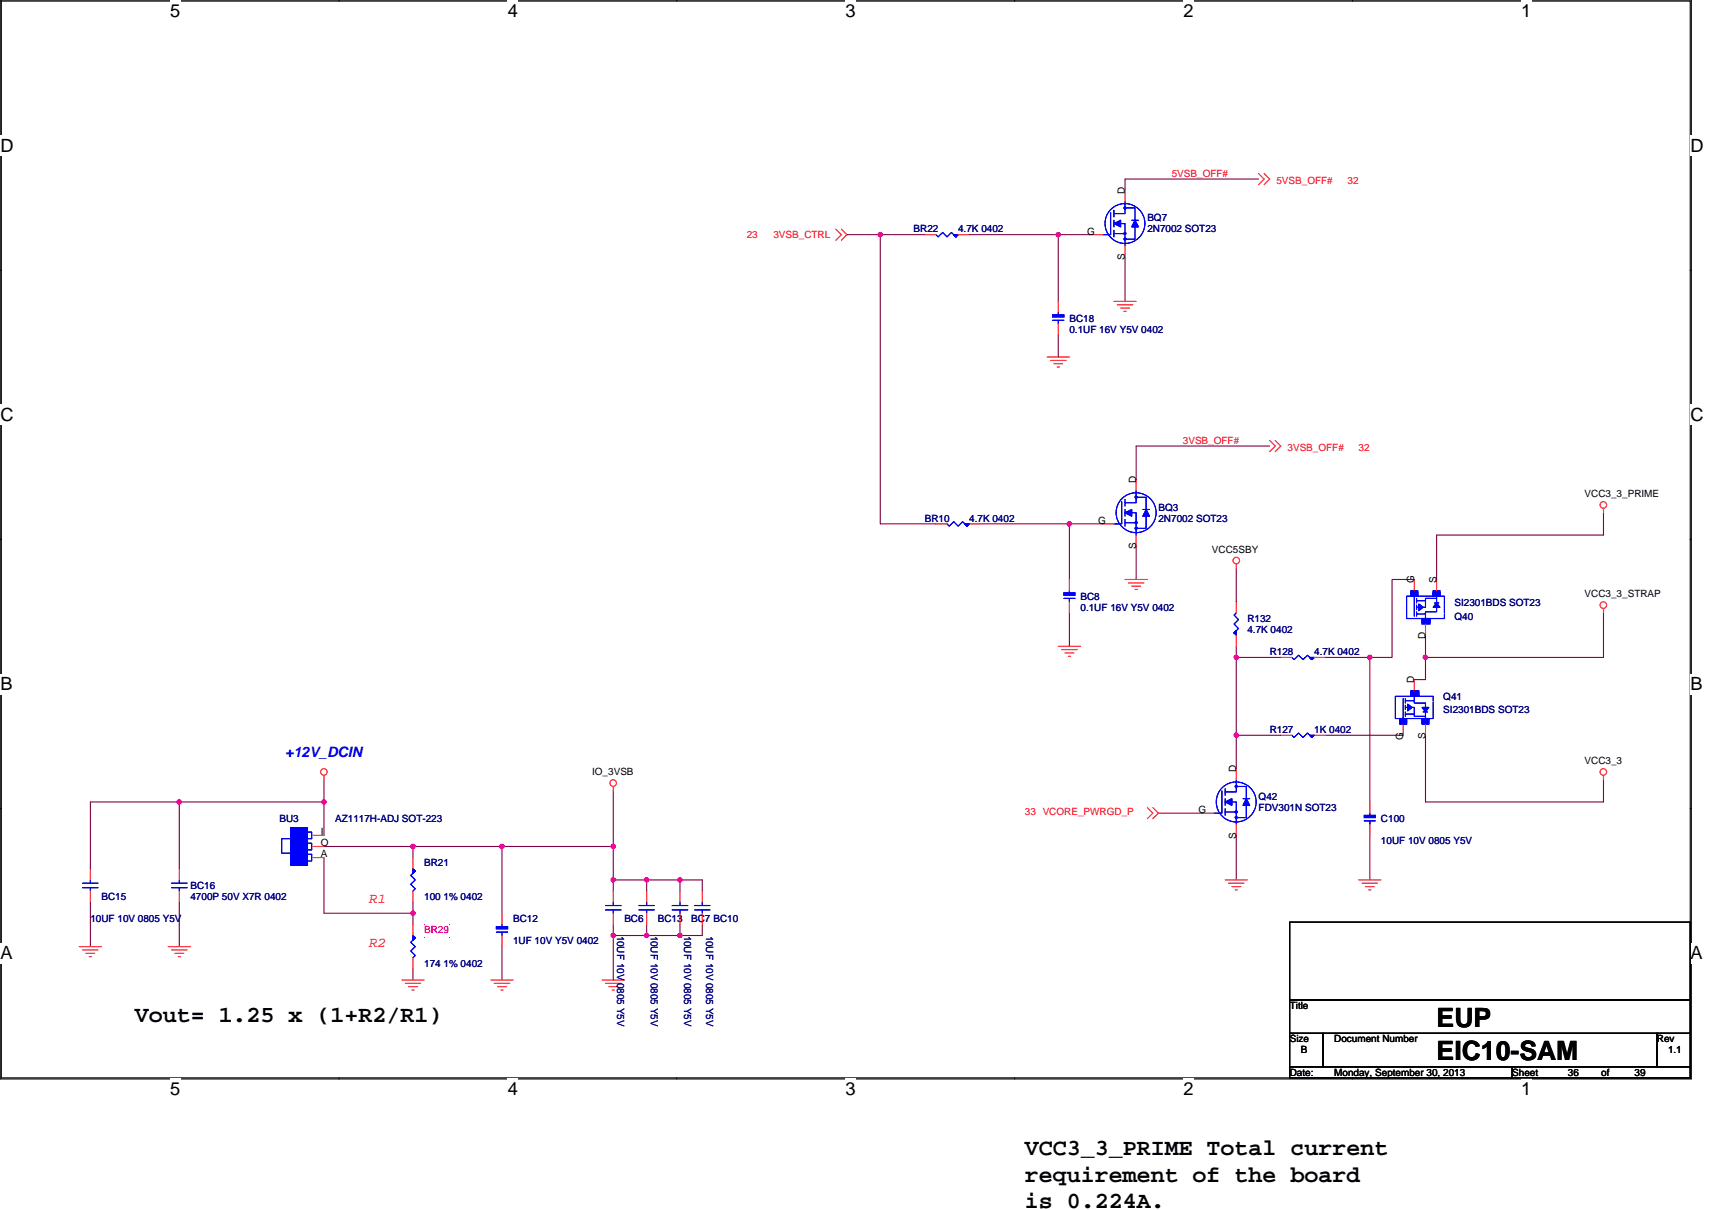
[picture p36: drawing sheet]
<svg xmlns="http://www.w3.org/2000/svg" width="297mm" height="210mm" viewBox="0 0 297 210" stroke-linecap="round" stroke-linejoin="round" font-family="sans-serif">
<defs><g id="words">
<g font-size="4.6">
<text x="249.3" y="178.2">EUP</text>
<text x="249.3" y="184">EIC10-SAM</text>
</g>
<g font-size="4">
<text x="23.4" y="177.3">Vout= 1.25 x (1+R2/R1)</text>
<text x="177.8" y="200.5">VCC3_3_PRIME Total current</text>
<text x="177.8" y="205.1">requirement of the board</text>
<text x="177.8" y="209.7">is 0.224A.</text>
</g>
<g font-size="3.2">
<text x="29.5" y="2.9">5</text>
<text x="88.1" y="2.9">4</text>
<text x="146.7" y="2.9">3</text>
<text x="205.3" y="2.9">2</text>
<text x="263.9" y="2.9">1</text>
<text x=".1" y="26.4">D</text>
<text x="293.3" y="26.4">D</text>
<text x=".1" y="73.1">C</text>
<text x="293.3" y="73.1">C</text>
<text x=".1" y="119.8">B</text>
<text x="293.3" y="119.8">B</text>
<text x=".1" y="166.5">A</text>
<text x="293.3" y="166.5">A</text>
<text x="29.5" y="190">5</text>
<text x="88.1" y="190">4</text>
<text x="146.7" y="190">3</text>
<text x="205.3" y="190">2</text>
<text x="263.9" y="190">1</text>
</g>
<text font-size="2.5" fill="#00f" x="49.5" y="131.4">+12V_DCIN</text>
<g font-size="2.5" fill="#f00">
<text x="63.9" y="156.7">R1</text>
<text x="63.9" y="164.4">R2</text>
</g>
<g font-size="1.7">
<text x="195.2" y="33.6" transform="rotate(-90 195.2 33.6)">D</text>
<text x="188.6" y="40.7">G</text>
<text x="195.2" y="45.1" transform="rotate(-90 195.2 45.1)">S</text>
<text x="197.1" y="83.8" transform="rotate(-90 197.1 83.8)">D</text>
<text x="274.9" y="86.3">VCC3_3_PRIME</text>
<text x="190.6" y="90.9">G</text>
<text x="197.1" y="95.4" transform="rotate(-90 197.1 95.4)">S</text>
<text x="210.3" y="95.9">VCC5SBY</text>
<text x="245.4" y="101.2" transform="rotate(-90 245.4 101.2)">G</text>
<text x="249.2" y="101.2" transform="rotate(-90 249.2 101.2)">S</text>
<text x="274.9" y="103.7">VCC3_3_STRAP</text>
<text x="247.3" y="110.9" transform="rotate(-90 247.3 110.9)">D</text>
<text x="245.4" y="118.5" transform="rotate(-90 245.4 118.5)">D</text>
<text x="243.4" y="128.4" transform="rotate(-90 243.4 128.4)">G</text>
<text x="247.3" y="128.2" transform="rotate(-90 247.3 128.2)">S</text>
<text x="102.7" y="134.6">IO_3VSB</text>
<text x="214.5" y="134" transform="rotate(-90 214.5 134)">D</text>
<text x="274.9" y="132.6">VCC3_3</text>
<text x="207.9" y="141.1">G</text>
<text x="55.6" y="146.9">O</text>
<text x="55.6" y="144.9">I</text>
<text x="55.6" y="148.8">A</text>
<text x="214.5" y="145.5" transform="rotate(-90 214.5 145.5)">S</text>
<text x="223.8" y="175.1">Title</text>
<text x="223.8" y="180.9">Size</text>
<text x="225.7" y="182.8">B</text>
<text x="231.5" y="180.9">Document Number</text>
<text x="287.5" y="180.9">Rev</text>
<text x="289.4" y="182.8">1.1</text>
<text x="223.8" y="186.7">Date:</text>
<text x="231.5" y="186.7">Monday, September 30, 2013</text>
<text x="262.4" y="186.7">Sheet</text>
<text x="272" y="186.7">36</text>
<text x="277.8" y="186.7">of</text>
<text x="283.6" y="186.7">39</text>
</g>
<g font-size="1.7" fill="#f00">
<text x="203.3" y="30.7">5VSB_OFF#</text>
<text x="221.5" y="31.9">5VSB_OFF#</text>
<text x="233.8" y="31.9">32</text>
<text x="129.6" y="41.3">23</text>
<text x="134.2" y="41.3">3VSB_CTRL</text>
<text x="205.2" y="77">3VSB_OFF#</text>
<text x="223.4" y="78.2">3VSB_OFF#</text>
<text x="235.7" y="78.2">32</text>
<text x="177.8" y="141.5">33 VCORE_PWRGD_P</text>
</g>
<g font-size="1.7" fill="#000080">
<text x="158.5" y="40.3">BR22</text>
<text x="166.2" y="40.3">4.7K 0402</text>
<text x="199.1" y="38.4">BQ7</text>
<text x="199.1" y="40.3">2N7002 SOT23</text>
<text x="185.5" y="55.8">BC18</text>
<text x="185.5" y="57.7">0.1UF 16V Y5V 0402</text>
<text x="201" y="88.6">BQ3</text>
<text x="160.5" y="90.5">BR10</text>
<text x="168.2" y="90.5">4.7K 0402</text>
<text x="201" y="90.5">2N7002 SOT23</text>
<text x="187.5" y="104.1">BC8</text>
<text x="187.5" y="106">0.1UF 16V Y5V 0402</text>
<text x="216.4" y="107.9">R132</text>
<text x="252.3" y="107.5">Q40</text>
<text x="252.3" y="105.2">SI2301BDS SOT23</text>
<text x="216.4" y="109.8">4.7K 0402</text>
<text x="220.3" y="113.7">R128</text>
<text x="228" y="113.7">4.7K 0402</text>
<text x="250.4" y="121.4">Q41</text>
<text x="250.4" y="123.7">SI2301BDS SOT23</text>
<text x="220.3" y="127.2">R127</text>
<text x="228" y="127.2">1K 0402</text>
<text x="48.5" y="142.7">BU3</text>
<text x="58.1" y="142.7">AZ1117H-ADJ SOT-223</text>
<text x="218.4" y="138.8">Q42</text>
<text x="218.4" y="140.7">FDV301N SOT23</text>
<text x="239.6" y="142.7">C100</text>
<text x="239.6" y="146.5">10UF 10V 0805 Y5V</text>
<text x="33" y="154.2">BC16</text>
<text x="73.6" y="150.4">BR21</text>
<text x="15.7" y="160">10UF 10V 0805 Y5V</text>
<text x="17.6" y="156.2">BC15</text>
<text x="33" y="156.2">4700P 50V X7R 0402</text>
<text x="73.6" y="156.2">100 1% 0402</text>
<text x="89" y="160">BC12</text>
<text x="108.3" y="160">BC6</text>
<text x="114.1" y="160">BC13</text>
<text x="119.9" y="160">BC7 BC10</text>
<text x="73.6" y="167.7">174 1% 0402</text>
<text x="89" y="163.9">1UF 10V Y5V 0402</text>
<text x="107.1" y="162.3" transform="rotate(90 107.1 162.3)">10UF 10V 0805 Y5V</text>
<text x="112.9" y="162.3" transform="rotate(90 112.9 162.3)">10UF 10V 0805 Y5V</text>
<text x="118.7" y="162.3" transform="rotate(90 118.7 162.3)">10UF 10V 0805 Y5V</text>
<text x="122.6" y="162.3" transform="rotate(90 122.6 162.3)">10UF 10V 0805 Y5V</text>
</g>
<text font-size="1.7" fill="#f0f" x="73.6" y="162">BR29</text>
</g></defs>
<path d="M0 0h293.5v187.2h-293.5zM.2 .2h293.1v186.8h-293.1z" fill="none" stroke="#000" stroke-width=".19"/>
<g fill="#fff">
<path d="M29.5 .1h1.8v3.5h-1.8z"/>
<path d="M29.5 187.2h1.8v3.5h-1.8z"/>
</g>
<path d="M58.8 0v.2M58.8 187v.2" fill="none" stroke="#000" stroke-width=".19"/>
<g fill="#fff">
<path d="M88.1 .1h1.8v3.5h-1.8z"/>
<path d="M88.1 187.2h1.8v3.5h-1.8z"/>
</g>
<path d="M117.4 0v.2M117.4 187v.2" fill="none" stroke="#000" stroke-width=".19"/>
<g fill="#fff">
<path d="M146.7 .1h1.8v3.5h-1.8z"/>
<path d="M146.7 187.2h1.8v3.5h-1.8z"/>
</g>
<path d="M176 0v.2M176 187v.2" fill="none" stroke="#000" stroke-width=".19"/>
<g fill="#fff">
<path d="M205.3 .1h1.8v3.5h-1.8z"/>
<path d="M205.3 187.2h1.8v3.5h-1.8z"/>
</g>
<path d="M234.7 0v.2M234.7 187v.2" fill="none" stroke="#000" stroke-width=".19"/>
<g fill="#fff">
<path d="M263.9 .1h1.8v3.5h-1.8z"/>
<path d="M263.9 187.2h1.8v3.5h-1.8z"/>
<path d="M.1 23.5h2.3v3.6h-2.3z"/>
<path d="M293.3 23.5h2.3v3.6h-2.3z"/>
<path d="M.1 70.3h2.3v3.5h-2.3z"/>
<path d="M293.3 70.3h2.3v3.5h-2.3z"/>
</g>
<path d="M0 46.9h.2M293.3 46.9h.2" fill="none" stroke="#000" stroke-width=".19"/>
<g fill="#fff">
<path d="M.1 117h2.1v3.5h-2.1z"/>
<path d="M293.3 117h2.1v3.5h-2.1z"/>
</g>
<path d="M0 93.6h.2M293.3 93.6h.2" fill="none" stroke="#000" stroke-width=".19"/>
<path d="M.1 93.6v.1z" fill="#000" stroke="#000" stroke-width=".17"/>
<g fill="#fff">
<path d="M.1 163.7h2.1v3.5h-2.1z"/>
<path d="M293.3 163.7h2.1v3.5h-2.1z"/>
</g>
<path d="M0 140.3h.2M293.3 140.3h.2M223.8 179.3h5.8v5.8h-5.8zM223.8 160h69.5v13.5h-69.5zM223.8 173.5h69.5v5.8h-69.5zM229.6 179.3h57.9v5.8h-57.9zM287.5 179.3h5.8v5.8h-5.8zM223.8 185.1h38.6v1.9h-38.6zM262.4 185.1h30.9v1.9h-30.9z" fill="none" stroke="#000" stroke-width=".19"/>
<g fill="none" stroke="#800040" stroke-width=".19">
<path d="M218.4 31.1h-23.2v1.9M146.9 40.7h5.8v50.2h9.7M152.7 40.7h7.8M168.2 40.7h15.4M183.6 40.7h5.8M183.6 40.7v11.6M183.6 58.1v3.9M195.2 44.6v7.7M220.3 77.4h-23.2v5.8M170.1 90.9h15.4M185.5 90.9v9.7M185.5 90.9h5.8"/>
<path d="M197.1 94.8v5.8M214.5 98.6v5.8M278.2 89v3.9h-28.9v7.7M185.5 106.4v5.8M214.5 112.2v1.9h7.7M214.5 114.1v13.5h7.7M230 114.1h7.7M237.7 114.1v25.1M245.4 100.6h-3.9v13.5h-3.8M247.3 114.1v3.8h-1.9M247.3 110.2v3.9M278.2 106.4v7.7h-30.9"/>
<path d="M31.1 139.2h25.1M31.1 139.2v11.6M31.1 139.2h-15.4v11.6M56.2 135.3v3.9M56.2 139.2v5.8M106.4 137.2v9.7M214.5 127.6v5.8M230 127.6h13.5M247.3 127.6v11.6h30.9v-3.9M15.7 156.5v7.8M31.1 156.5v7.8M56.2 148.8v9.7h15.4"/>
<path d="M56.2 146.9h15.4M71.6 156.5v2M71.6 146.9v1.9M71.6 158.5v1.9M71.6 146.9h15.5M87.1 146.9h19.3M87.1 146.9v11.6M106.4 152.7v1.9M106.4 152.7h5.8M106.4 146.9v5.8M112.2 152.7v1.9M112.2 152.7h5.8v1.9"/>
<path d="M118 152.7h3.9v1.9M201 141.1h7.7M214.5 145v7.7M237.7 145v7.7M71.6 168.1v2M87.1 164.3v5.8M106.4 162.3v7.8M106.4 160.4v1.9M112.2 160.4v1.9h-5.8M112.2 162.3h5.8M118 160.4v1.9M121.9 160.4v1.9h-3.9"/>
</g>
<g fill="#f0f" stroke="#f0f" stroke-width=".19">
<circle cx="214.5" cy="127.6" r=".38"/>
<circle cx="183.6" cy="40.7" r=".38"/>
<circle cx="247.3" cy="114.1" r=".38"/>
<circle cx="185.5" cy="90.9" r=".38"/>
<circle cx="214.5" cy="114.1" r=".38"/>
<circle cx="237.7" cy="114.1" r=".38"/>
<circle cx="87.1" cy="146.9" r=".38"/>
<circle cx="71.7" cy="146.9" r=".38"/>
<circle cx="71.6" cy="158.5" r=".38"/>
<circle cx="56.2" cy="139.2" r=".38"/>
<circle cx="31.1" cy="139.2" r=".38"/>
<circle cx="106.4" cy="162.3" r=".38"/>
<circle cx="112.2" cy="162.3" r=".38"/>
<circle cx="106.4" cy="152.7" r=".38"/>
<circle cx="112.2" cy="152.7" r=".38"/>
<circle cx="106.4" cy="146.9" r=".38"/>
<circle cx="118" cy="152.7" r=".38"/>
<circle cx="118" cy="162.3" r=".38"/>
<circle cx="152.7" cy="40.7" r=".38"/>
</g>
<g fill="none" stroke="#f00" stroke-width=".19">
<path d="M145 39.8l1 .9-1 1M146 39.8l.9 .9-.9 1M218.4 30.1l.9 1-.9 .9M219.3 30.1l1 1-1 .9M193.3 52.3h3.8M193.8 52.9h2.8M194.4 53.5h1.6M195 54h.4M181.7 62h3.8M182.3 62.5h2.7M182.9 63.1h1.5M183.4 63.7h.4"/>
<path d="M220.3 76.4l1 1-1 1M221.3 76.4l.9 1-.9 1M162.4 90.9h1.9M168.2 90.9h1.9M191.3 90.9h2M197.1 83.2v1.9M197.1 92.9v1.9M214.5 97.9v.7M278.2 88.2v.8M183.6 112.2h3.9M184.2 112.7h2.7M184.8 113.3h1.5"/>
<path d="M185.4 113.9h.3M185.5 100.6v1.9M185.5 104.4v2M195.2 100.6h3.9M195.8 101.2h2.7M196.4 101.7h1.5M196.9 102.3h.4M278.2 105.6v.8M56.2 134.6v.7M106.4 136.5v.7M222.2 127.6h2M228 127.6h2"/>
<path d="M278.2 134.6v.7M15.7 150.8v1.9M15.7 154.6v1.9M71.6 148.8v2M71.6 154.6v1.9M106.4 154.6v1.9M106.4 158.5v1.9M112.2 154.6v1.9M112.2 158.5v1.9M118 154.6v1.9M118 158.5v1.9M199.1 140.1l.9 1-.9 1"/>
<path d="M200 140.1l1 1-1 1M212.6 152.7h3.8M213.1 153.3h2.8M213.7 153.9h1.6M214.3 154.4h.4M235.7 152.7h3.9M236.3 153.3h2.7M236.9 153.9h1.5M237.5 154.4h.4M13.7 164.3h3.9M14.3 164.8h2.7M14.9 165.4h1.5"/>
<path d="M15.5 166h.4M29.2 164.3h3.8M29.8 164.8h2.7M30.3 165.4h1.6M30.9 166h.4M69.7 170.1h3.9M70.3 170.6h2.7M70.9 171.2h1.5M71.5 171.8h.4M85.2 170.1h3.8M85.7 170.6h2.8M86.3 171.2h1.6"/>
<path d="M86.9 171.8h.4M104.5 170.1h3.8M105 170.6h2.8M105.6 171.2h1.6M106.2 171.8h.4"/>
<circle cx="214.5" cy="97.3" r=".57"/>
<circle cx="278.2" cy="87.6" r=".57"/>
<circle cx="278.2" cy="105" r=".57"/>
<circle cx="56.2" cy="134" r=".57"/>
<circle cx="106.4" cy="135.9" r=".57"/>
<circle cx="278.2" cy="134" r=".57"/>
</g>
<g fill="#00f" stroke="#00f" stroke-width=".19">
<path d="M198.9 88.4l.5 1.2h-1.1z"/>
<path d="M195.2 89l1.2-.6v1.2z"/>
<path d="M184.6 102.9h1.9v.4h-1.9z" fill-rule="evenodd"/>
<path d="M184.6 102.9h1.9v.4h-1.9z" fill-rule="evenodd"/>
<path d="M227.2 127.6h.8l-.4 .4z" fill-rule="evenodd"/>
<path d="M227.2 127.6h.8l-.4 .4z" fill-rule="evenodd"/>
<path d="M167.4 90.9h.8l-.4 .4z" fill-rule="evenodd"/>
<path d="M167.4 90.9h.8l-.4 .4z" fill-rule="evenodd"/>
<path d="M71.6 150.8l.4 .4-.4 .3 .4-.3-.4 .3z" fill-rule="evenodd"/>
<path d="M71.6 150.8l.4 .4-.4 .3 .4-.3-.4 .3z" fill-rule="evenodd"/>
<path d="M71.6 162.3l.4 .4-.4 .4 .4-.4-.4 .4z" fill-rule="evenodd"/>
<circle cx="197.1" cy="86.3" r=".19"/>
<circle cx="197.1" cy="90.7" r=".18"/>
<circle cx="197.1" cy="91.7" r=".18"/>
</g>
<g fill="none" stroke="#00f" stroke-width=".19">
<path d="M164.3 90.9l.4 .4 .8-.8 .7 .8 .8-.8 .8 .8 .4-.4M194.6 87.1v3.8h-1.3M195.2 88.4v1.2M195.2 86.7v1.1M195.2 90.1v1.2M195.2 90.7h1.9v2.2M195.2 89h1.9v1.7M197.1 85.1v2.1h-1.9M197.1 86.3h1.8v5.4h-1.8M198.3 88.4h1.1M184.6 103.8h1.9M185.5 103.8v.6"/>
<path d="M185.5 102.5v.4M224.2 127.6l.3 .4 .8-.8 .8 .8 .8-.8 .7 .8 .4-.4M14.3 153.3h2.7M14.3 154.1h2.7M15.7 154.1v.5M15.7 152.7v.6M71.6 150.8l.4 .4-.7 .7 .7 .8-.7 .8 .7 .7-.4 .4M105 157.1h2.8M105 157.9h2.8M106.4 157.9v.6M106.4 156.5v.6M110.8 157.1h2.7"/>
<path d="M110.8 157.9h2.7M112.2 157.9v.6M112.2 156.5v.6M116.6 157.1h2.7M116.6 157.9h2.7M118 157.9v.6M118 156.5v.6M71.6 162.3l.4 .4-.7 .8 .7 .8-.7 .7 .7 .8-.4 .4"/>
<circle cx="197.1" cy="89" r="3.5"/>
</g>
<g fill="#f0f">
<path d="M73.5 160.3h.2v.2h-.2z"/>
<path d="M77.9 160.3h.2v.2h-.2z"/>
<path d="M77.9 162.6h.2v.2h-.2z"/>
<path d="M73.5 162.6h.2v.2h-.2z"/>
</g>
<path d="M71.6 162.3l.4 .4-.7 .8 .7 .8-.7 .7 .7 .8-.4 .4" fill="none" stroke="#00f" stroke-width=".19"/>
<path d="M71.6 162.3l.4 .4-.4 .4 .4-.4-.4 .4z" fill-rule="evenodd" fill="#00f" stroke="#00f" stroke-width=".19"/>
<g fill="#f0f">
<path d="M73.5 160.3h.2v.2h-.2z"/>
<path d="M77.9 160.3h.2v.2h-.2z"/>
<path d="M77.9 162.6h.2v.2h-.2z"/>
<path d="M73.5 162.6h.2v.2h-.2z"/>
</g>
<g fill="none" stroke="#f00" stroke-width=".19">
<path d="M195.2 33v1.9M160.5 40.7h1.9M166.2 40.7h2M183.6 52.3v2M183.6 56.2v1.9M189.4 40.7h1.9M195.2 42.7v1.9M214.5 104.4v2M214.5 110.2v2M222.2 114.1h2M228 114.1h2M245.4 100.6v1.9"/>
<path d="M245.4 117.9v2M247.3 108.3v1.9M249.3 100.6v1.9M214.5 133.4v1.9M237.7 139.2v1.9M243.5 125.7v1.9M247.3 125.7v1.9M31.1 150.8v1.9M31.1 154.6v1.9M54.3 146.9h1.9M54.3 145h1.9M54.3 148.8h1.9"/>
<path d="M87.1 158.5v1.9M121.9 154.6v1.9M121.9 158.5v1.9M208.7 141.1h1.9M214.5 143v2M237.7 143v2M71.6 160.4v1.9M71.6 166.2v1.9M87.1 162.3v2"/>
</g>
<g fill="#00f" stroke="#00f" stroke-width=".19">
<path d="M244.2 122.2l.8 .6-.8 .6z"/>
<path d="M246.7 122.8h1.2l-.6 .7z"/>
<path d="M246.2 104.8l.7 .6-.7 .6z"/>
<path d="M249.3 104.6l.5 .8h-1.1z"/>
<path d="M216.2 138.6l.6 1.2h-1.1z"/>
<path d="M212.6 139.2l1.1-.6v1.2z"/>
<path d="M196.9 38.2l.6 1.2h-1.1z"/>
<path d="M193.3 38.8l1.1-.6v1.2z"/>
<path d="M236.7 141.5h1.9v.4h-1.9z" fill-rule="evenodd"/>
<path d="M236.7 141.5h1.9v.4h-1.9z" fill-rule="evenodd"/>
<path d="M242.9 124.7h1.1v1h-1.1z" fill-rule="evenodd"/>
<path d="M246.7 124.7h1.2v1h-1.2z" fill-rule="evenodd"/>
<path d="M244.8 119.9h1.4v.9h-1.4z" fill-rule="evenodd"/>
<path d="M242.9 124.7h1.1v1h-1.1z" fill-rule="evenodd"/>
<path d="M246.7 124.7h1.2v1h-1.2z" fill-rule="evenodd"/>
<path d="M244.8 119.9h1.4v.9h-1.4z" fill-rule="evenodd"/>
<path d="M50.4 143.6h2.9v6.6h-2.9z" fill-rule="evenodd"/>
<path d="M50.4 143.6h2.9v6.6h-2.9z" fill-rule="evenodd"/>
<path d="M165.5 40.7h.7l-.3 .4z" fill-rule="evenodd"/>
<path d="M165.5 40.7h.7l-.3 .4z" fill-rule="evenodd"/>
<path d="M182.6 54.6h2v.4h-2z" fill-rule="evenodd"/>
<path d="M182.6 54.6h2v.4h-2z" fill-rule="evenodd"/>
<path d="M244.8 102.5h1.2v1h-1.2z" fill-rule="evenodd"/>
<path d="M248.7 102.5h1.1v1h-1.1z" fill-rule="evenodd"/>
<path d="M246.7 107.3h1.4v1h-1.4z" fill-rule="evenodd"/>
<path d="M244.8 102.5h1.2v1h-1.2z" fill-rule="evenodd"/>
<path d="M248.7 102.5h1.1v1h-1.1z" fill-rule="evenodd"/>
<path d="M246.7 107.3h1.4v1h-1.4z" fill-rule="evenodd"/>
<path d="M214.4 136.3h.2v.3h-.2z" fill-rule="evenodd"/>
<path d="M214.4 140.8h.2v.2h-.2z" fill-rule="evenodd"/>
<path d="M214.4 141.7h.2v.3h-.2z" fill-rule="evenodd"/>
<path d="M214.4 136.3h.2v.3h-.2z" fill-rule="evenodd"/>
<path d="M214.4 140.8h.2v.2h-.2z" fill-rule="evenodd"/>
<path d="M214.4 141.7h.2v.3h-.2z" fill-rule="evenodd"/>
<path d="M86.1 160.8h2v.4h-2z" fill-rule="evenodd"/>
<path d="M86.1 160.8h2v.4h-2z" fill-rule="evenodd"/>
<path d="M214.1 109.8l.4-.3v.7l-.4-.4 .4-.3z" fill-rule="evenodd"/>
<path d="M214.1 109.8l.4-.3v.7l-.4-.4 .4-.3z" fill-rule="evenodd"/>
<path d="M227.2 114.1h.8l-.4 .4z" fill-rule="evenodd"/>
<path d="M227.2 114.1h.8l-.4 .4z" fill-rule="evenodd"/>
<path d="M195.1 35.9h.2v.3h-.2z" fill-rule="evenodd"/>
<path d="M195.1 40.4h.2v.2h-.2z" fill-rule="evenodd"/>
<path d="M195.1 41.4h.2v.2h-.2z" fill-rule="evenodd"/>
<path d="M195.1 35.9h.2v.3h-.2z" fill-rule="evenodd"/>
<path d="M195.1 40.4h.2v.2h-.2z" fill-rule="evenodd"/>
<path d="M195.1 41.4h.2v.2h-.2z" fill-rule="evenodd"/>
</g>
<g fill="none" stroke="#00f" stroke-width=".19">
<path d="M192.7 36.9v3.8h-1.4M193.3 38.2v1.2M193.3 36.5v1.1M193.3 40v1.1M193.3 38.8h1.9v1.7M195.2 36.1h1.7v5.4h-1.7M195.2 34.9v2.2h-1.9M196.4 38.2h1.1M162.4 40.7l.4 .4 .8-.8 .7 .8 .8-.8 .8 .8 .3-.4M182.6 55.6h2M183.6 55.6v.6M183.6 54.3v.3"/>
<path d="M193.3 40.5h1.9v2.2M214.5 106.4l-.4 .3 .8 .8-.8 .8 .8 .8-.8 .7 .4 .4M224.2 114.1l.3 .4 .8-.8 .8 .8 .8-.8 .7 .8 .4-.4M244.8 103.5v-.8h1.2v.8M245.4 103.5v3.4M245.8 105.4h.7M245.8 104.2h1.5v1.2h-.8M245.8 106.2v.7M245.8 105v.8M245.8 103.8v.8M246.4 105.4h.1M246.7 107.3v.8"/>
<path d="M247.3 106.6v.7M248.1 107.3v.8h-.2M248.9 104.6h.7M249.3 105.4v.8h-2v.4h-1.5M249.3 103.5v.3h-2v.4M249.3 103.8v.8M249.8 103.5v-.8h-1.1v.8M250.6 106.4v-2.9h-6.6v3.8h6.6v-.7M212 137.2v3.9h-1.4M212.6 138.6v1.2M212.6 136.9v1.1M212.6 139.2h1.9v1.7"/>
<path d="M214.5 135.3v2.1h-1.9M214.5 136.5h1.7v5.4h-1.7M215.7 138.6h1.1M242.9 124.7v.8h1.1v-.8M243.5 121.2v3.5M243.8 121.2v.8M243.8 122.4v.7M243.8 123.5v.8M243.8 121.6h1.6v.4h1.9v.8M243.8 122.8h.8M244.4 122.8h.2M244.6 122.8h.8v1.1h-1.6"/>
<path d="M244.8 120.1v.7M245.4 120.8v.8M245.4 123.9v.4h1.9v.4M246 120.1h.2v.7M246.7 124.7v.8h1.2v-.8M246.9 123.5h.8M247.3 123.5v.8M248.7 121.6v-.8h-6.6v3.9h6.6v-2.9M29.8 154.1h2.7M29.8 153.3h2.7M31.1 154.1v.5M31.1 152.7v.6"/>
<path d="M50.4 145.5h-1.5v2.6h1.5M52.3 146.9h.1M53.3 146.3h.8v1.2h-.8M53.3 148.3h.8v1.1h-.8M53.3 144.4h.8v1.1h-.8M120.5 157.1h2.7M120.5 157.9h2.7M121.9 157.9v.6M121.9 156.5v.6M212.6 140.3v1.2M212.6 140.9h1.9v2.1M236.7 142.5h1.9"/>
<path d="M237.7 142.5v.5M237.7 141.1v.4M86.1 161.8h2M87.1 161.8v.5M87.1 160.4v.4"/>
<circle cx="195.2" cy="38.8" r="3.5"/>
<circle cx="214.5" cy="139.2" r="3.5"/>
</g>
<g fill="#f0f" stroke="#f0f" stroke-width=".19">
<circle cx="214.5" cy="127.6" r=".38"/>
<circle cx="183.6" cy="40.7" r=".38"/>
<circle cx="247.3" cy="114.1" r=".38"/>
<circle cx="185.5" cy="90.9" r=".38"/>
<circle cx="214.5" cy="114.1" r=".38"/>
<circle cx="237.7" cy="114.1" r=".38"/>
<circle cx="87.1" cy="146.9" r=".38"/>
<circle cx="71.7" cy="146.9" r=".38"/>
<circle cx="71.6" cy="158.5" r=".38"/>
<circle cx="56.2" cy="139.2" r=".38"/>
<circle cx="31.1" cy="139.2" r=".38"/>
<circle cx="106.4" cy="162.3" r=".38"/>
<circle cx="112.2" cy="162.3" r=".38"/>
<circle cx="106.4" cy="152.7" r=".38"/>
<circle cx="112.2" cy="152.7" r=".38"/>
<circle cx="106.4" cy="146.9" r=".38"/>
<circle cx="118" cy="152.7" r=".38"/>
<circle cx="118" cy="162.3" r=".38"/>
<circle cx="152.7" cy="40.7" r=".38"/>
</g>
<use href="#words"/>
</svg>
